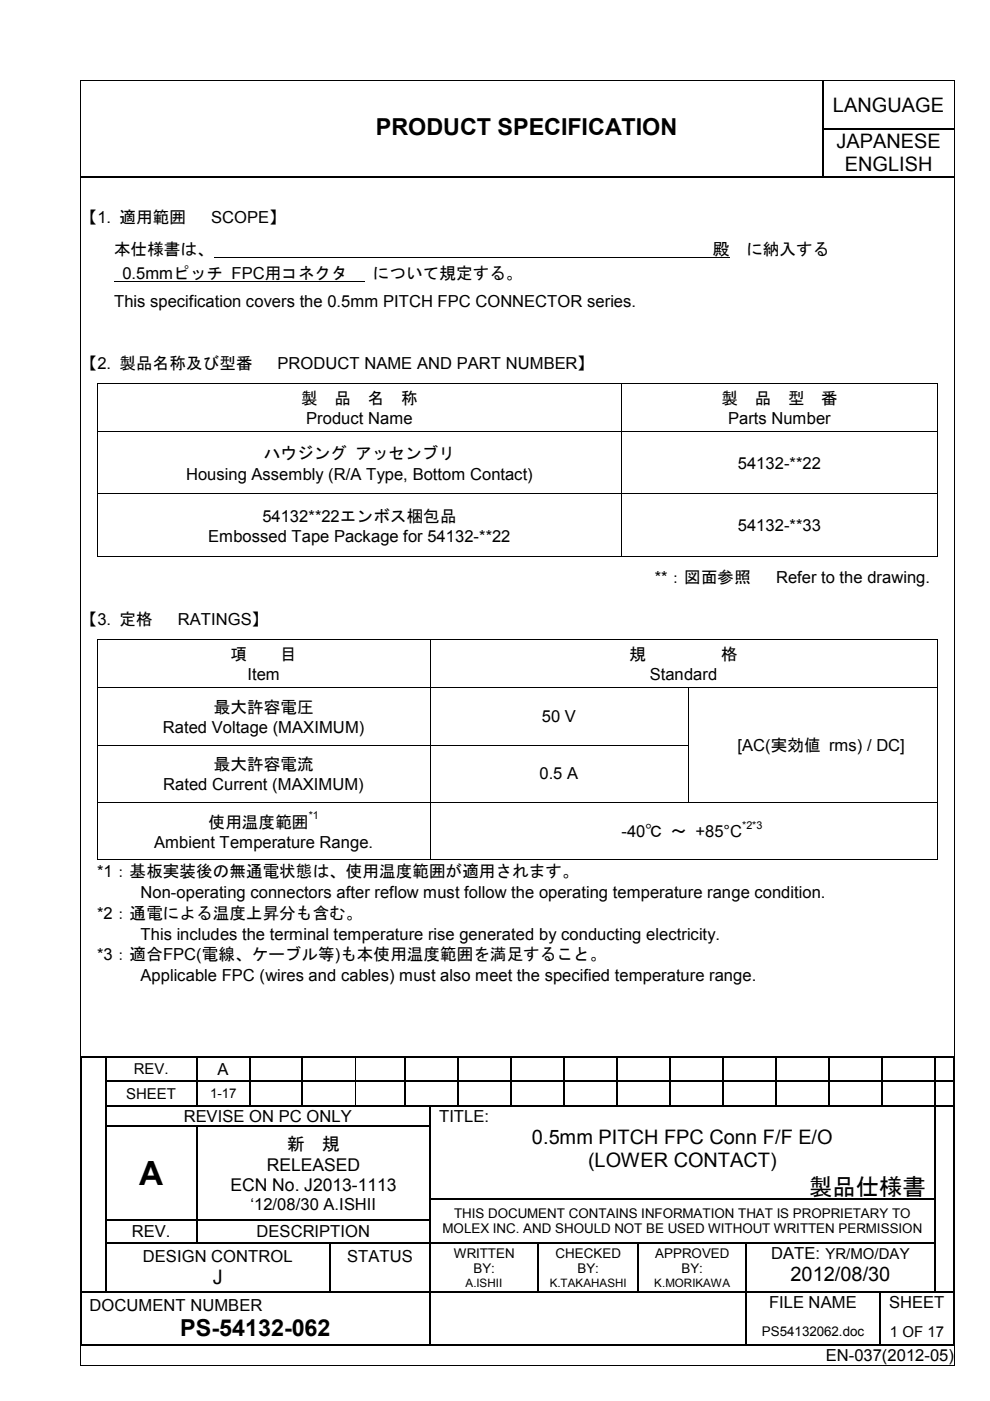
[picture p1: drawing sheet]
<svg xmlns="http://www.w3.org/2000/svg" width="210mm" height="297mm" viewBox="0 0 210 297" stroke-linecap="round" stroke-linejoin="round" font-family="sans-serif">
<defs><g id="words">
<text font-size="7.1" x="29.5" y="251.2">A</text>
<g font-size="5">
<text x="79.7" y="28.5">PRODUCT SPECIFICATION</text>
<text x="171.6" y="253.3">製品仕様書</text>
<text x="38.2" y="283.3">PS-54132-062</text>
</g>
<g font-size="4.2">
<text x="176.6" y="23.7">LANGUAGE</text>
<text x="177.3" y="31.5">JAPANESE</text>
<text x="179.1" y="36.3">ENGLISH</text>
<text x="112.8" y="242.6">0.5mm PITCH FPC Conn F/F E/O</text>
<text x="124.7" y="247.4">(LOWER CONTACT)</text>
<text x="45.1" y="272.3">J</text>
<text x="167.6" y="271.7">2012/08/30</text>
</g>
<g font-size="3.7">
<text x="60.9" y="243.8">新</text>
<text x="68.3" y="243.8">規</text>
<text x="56.6" y="248.2">RELEASED</text>
<text x="48.9" y="252.5">ECN No. J2013-1113</text>
</g>
<g font-size="3.5">
<text x="17.1" y="47.3">【1. 適用範囲</text>
<text x="44.8" y="47.3">SCOPE】</text>
<text x="24.2" y="54">本仕様書は、</text>
<text x="26" y="59.2">0.5mmピッチ FPC用コネクタ</text>
<text x="79.1" y="59.2">について規定する。</text>
<text x="151.2" y="54">殿</text>
<text x="158.2" y="54">に納入する</text>
<text x="24.2" y="65">This specification covers the 0.5mm PITCH FPC CONNECTOR series.</text>
<text x="17.1" y="78.2">【2. 製品名称及び型番</text>
<text x="58.8" y="78.2">PRODUCT NAME AND PART NUMBER】</text>
<text x="63.9" y="85.7">製</text>
<text x="71" y="85.7">品</text>
<text x="78" y="85.7">名</text>
<text x="85" y="85.7">称</text>
<text x="153" y="85.7">製</text>
<text x="160" y="85.7">品</text>
<text x="167.1" y="85.7">型</text>
<text x="174.1" y="85.7">番</text>
<text x="64.9" y="90">Product Name</text>
<text x="154.4" y="90">Parts Number</text>
<text x="39.5" y="101.7">Housing Assembly (R/A Type, Bottom Contact)</text>
<text x="55.9" y="97.4">ハウジング アッセンブリ</text>
<text x="156.5" y="99.4">54132-**22</text>
<text x="55.6" y="110.6">54132**22エンボス梱包品</text>
<text x="156.5" y="112.6">54132-**33</text>
<text x="44.2" y="114.8">Embossed Tape Package for 54132-**22</text>
<text x="138.8" y="123.7">**：図面参照</text>
<text x="164.6" y="123.7">Refer to the drawing.</text>
<text x="17.1" y="132.4">【3. 定格</text>
<text x="37.7" y="132.4">RATINGS】</text>
<text x="48.9" y="140">項</text>
<text x="59.4" y="140">目</text>
<text x="133.5" y="140">規</text>
<text x="152.9" y="140">格</text>
<text x="52.5" y="144.2">Item</text>
<text x="137.8" y="144.2">Standard</text>
<text x="34.5" y="155.4">Rated Voltage (MAXIMUM)</text>
<text x="45.3" y="151.1">最大許容電圧</text>
<text x="114.9" y="153.1">50 V</text>
<text x="156.4" y="159.2">[AC(実効値 rms) / DC]</text>
<text x="34.6" y="167.6">Rated Current (MAXIMUM)</text>
<text x="45.3" y="163.3">最大許容電流</text>
<text x="114.4" y="165.3">0.5 A</text>
<text x="32.7" y="179.7">Ambient Temperature Range.</text>
<text x="44.2" y="175.5">使用温度範囲</text>
<text x="131.8" y="177.5">-40℃ ～ +85°C</text>
<text x="20.6" y="186">*1：基板実装後の無通電状態は、使用温度範囲が適用されます。</text>
<text x="29.8" y="190.5">Non-operating connectors after reflow must follow the operating temperature range condition.</text>
<text x="20.6" y="194.8">*2：通電による温度上昇分も含む。</text>
<text x="20.6" y="203.6">*3：適合FPC(電線、ケーブル等)も本使用温度範囲を満足すること。</text>
<text x="29.8" y="199.3">This includes the terminal temperature rise generated by conducting electricity.</text>
<text x="29.8" y="207.9">Applicable FPC (wires and cables) must also meet the specified temperature range.</text>
<text x="46.1" y="227.8">A</text>
<text x="38.9" y="237.8">REVISE ON PC ONLY</text>
<text x="93.1" y="237.8">TITLE:</text>
<text x="53.1" y="256.6">‘12/08/30 A.ISHII</text>
<text x="27.9" y="262.3">REV.</text>
<text x="54.4" y="262.3">DESCRIPTION</text>
<text x="30.3" y="267.5">DESIGN CONTROL</text>
<text x="73.6" y="267.5">STATUS</text>
<text x="163.5" y="266.9">DATE: YR/MO/DAY</text>
<text x="19" y="278">DOCUMENT NUMBER</text>
<text x="163.1" y="277.3">FILE NAME</text>
<text x="188.5" y="277.3">SHEET</text>
<text x="175.1" y="288.6">EN-037(2012-05)</text>
</g>
<g font-size="3.2">
<text x="28.4" y="227.8">REV.</text>
<text x="26.8" y="233">SHEET</text>
<text x="188.7" y="283.5">1 OF 17</text>
</g>
<g font-size="2.8">
<text x="44.5" y="232.8">1-17</text>
<text x="93.9" y="261.4">MOLEX INC. AND SHOULD NOT BE USED WITHOUT WRITTEN PERMISSION</text>
<text x="96.3" y="258.2">THIS DOCUMENT CONTAINS INFORMATION THAT IS PROPRIETARY TO</text>
<text x="96.2" y="266.7">WRITTEN</text>
<text x="100.4" y="269.9">BY:</text>
<text x="117.8" y="266.7">CHECKED</text>
<text x="122.4" y="269.9">BY:</text>
<text x="138.9" y="266.7">APPROVED</text>
<text x="144.5" y="269.9">BY:</text>
<text x="161.5" y="283.2">PS54132062.doc</text>
</g>
<g font-size="2.5">
<text x="98.7" y="272.8">A.ISHII</text>
<text x="116.5" y="272.8">K.TAKAHASHI</text>
<text x="138.7" y="272.8">K.MORIKAWA</text>
</g>
<g font-size="2.3">
<text x="65.4" y="173.7">*1</text>
<text x="157.4" y="175.7">*2*3</text>
</g>
</g></defs>
<g fill="none" stroke="#000" stroke-width=".25">
<path d="M174.6 17.1v10.2M17.2 37.5h157.3M174.6 27.5v9.9M174.7 27.4h27.4M174.7 37.5h27.4M17.1 224.2v4.9M17.1 229.4v4.9M17.1 234.6v4M17.1 238.9v4.8M17.2 224h5.1M22.4 224.2v4.9M22.4 229.4v4.9"/>
<path d="M22.4 234.6v4M22.4 238.9v4.8M22.5 224h19.1M22.5 229.2h19.1M22.5 234.4h19.1M22.5 238.8h19.1M41.7 224.2v4.9M41.7 229.4v4.9M41.7 238.9v4.8M41.9 224h10.9M41.9 229.2h10.9M41.9 234.4h10.9"/>
<path d="M41.9 238.8h49.2M52.9 224.2v4.9M52.9 229.4v4.9M53 224h11M53 229.2h11M53 234.4h11M64.1 224.2v4.9M64.1 229.4v4.9M64.2 224h11M64.2 229.2h11M64.2 234.4h11M75.5 224h10.3"/>
<path d="M75.5 229.2h10.3M75.5 234.4h10.3M85.9 224.2v4.9M85.9 229.4v4.9M86 224h11M86 229.2h11M86 234.4h5.1M91.2 234.6v4M91.2 238.9v4.8M91.3 234.4h5.7M97.1 224.2v4.9M97.1 229.4v4.9"/>
<path d="M97.2 224h11M97.2 229.2h11M97.2 234.4h11M108.3 224.2v4.9M108.3 229.4v4.9M108.5 224h10.9M108.5 229.2h10.9M108.5 234.4h10.9M119.5 224.2v4.9M119.5 229.4v4.9M119.7 224h10.9M119.7 229.2h10.9"/>
<path d="M119.7 234.4h10.9M130.8 224.2v4.9M130.8 229.4v4.9M130.9 224h11M130.9 229.2h11M130.9 234.4h11M142 224.2v4.9M142 229.4v4.9M142.2 224h10.9M142.2 229.2h10.9M142.2 234.4h10.9M153.2 224.2v4.9"/>
<path d="M153.2 229.4v4.9M153.4 224h10.9M153.4 229.2h10.9M153.4 234.4h10.9M164.5 224.2v4.9M164.5 229.4v4.9M164.6 224h11M164.6 229.2h11M164.6 234.4h11M175.7 224.2v4.9M175.7 229.4v4.9M175.8 224h11"/>
<path d="M175.8 229.2h11M175.8 234.4h11M186.9 224.2v4.9M186.9 229.4v4.9M187 224h11M187 229.2h11M187 234.4h11M198.2 224.2v4.9M198.2 229.4v4.9M198.2 234.6v4M198.2 238.9v4.8M198.3 224h3.9"/>
<path d="M198.3 229.2h3.9M198.3 234.4h3.9M202.3 224.2v4.9M202.3 229.4v4.9M202.3 234.6v4M202.3 238.9v4.8M17.1 244v4.8M17.1 249.1v4.9M17.1 254.3v4.3M17.1 258.8v4.6M22.4 244v4.8M22.4 249.1v4.9"/>
<path d="M22.4 254.3v4.3M22.4 258.8v4.6M22.5 258.7h19.1M41.7 244v4.8M41.7 249.1v4.9M41.7 254.3v4.3M41.7 258.8v4.6M41.9 258.7h49.2M91.2 244v4.8M91.2 249.1v4.9M91.2 254.3v4.3M91.2 258.8v4.6"/>
<path d="M91.3 254.1h106.7M198.2 244v4.8M198.2 249.1v4.9M198.2 254.3v4.3M198.2 258.8v4.6M202.3 244v4.8M202.3 249.1v4.9M202.3 254.3v4.3M202.3 258.8v4.6M17.1 263.7v5M17.1 269v4.8M17.1 274.1v11"/>
<path d="M17.2 273.9h5.1M22.4 263.7v5M22.4 269v4.8M22.5 263.5h19.1M22.5 273.9h47.4M41.9 263.5h28M70 263.7v5M70 269v4.8M70.1 263.5h21M70.1 273.9h21M91.2 263.7v5M91.2 269v4.8"/>
<path d="M91.2 274.1v11M91.3 263.5h22.7M91.3 273.9h22.7M114.1 263.7v5M114.1 269v4.8M114.3 263.5h20.9M114.3 273.9h20.9M135.3 263.7v5M135.3 269v4.8M135.4 263.5h22.7M135.4 273.9h22.7M158.2 263.7v5"/>
<path d="M158.2 269v4.8M158.2 274.1v11M158.3 263.5h39.7M158.3 273.9h28.1M186.5 274.1v11M186.6 273.9h11.4M198.2 263.7v5M198.2 269v4.8M198.3 273.9h3.9M202.3 263.7v5M202.3 269v4.8M202.3 274.1v11"/>
<path d="M17.2 285.2h73.9M91.3 285.2h66.8M158.3 285.2h28.1M186.6 285.2h15.6"/>
</g>
<g fill="#000">
<path d="M174.5 27.3h.2v.2h-.2zM174.5 37.4h.2v.2h-.2zM17 223.9h.2v.3h-.2zM17 229.1h.2v.3h-.2zM17 234.3h.2v.3h-.2zM17 238.6h.2v.3h-.2zM22.3 223.9h.2v.3h-.2zM22.3 229.1h.2v.3h-.2zM22.3 234.3h.2v.3h-.2zM22.3 238.6h.2v.3h-.2zM41.6 223.9h.3v.3h-.3zM41.6 229.1h.3v.3h-.3z"/>
<path d="M41.6 234.3h.3v.3h-.3zM41.6 238.6h.3v.3h-.3zM52.8 223.9h.2v.3h-.2zM52.8 229.1h.2v.3h-.2zM52.8 234.3h.2v.3h-.2zM64 223.9h.2v.3h-.2zM64 229.1h.2v.3h-.2zM64 234.3h.2v.3h-.2zM75.2 223.9h.3v.3h-.3zM75.2 229.1h.3v.3h-.3zM75.2 234.3h.3v.3h-.3zM85.8 223.9h.2v.3h-.2z"/>
<path d="M85.8 229.1h.2v.3h-.2zM85.8 234.3h.2v.3h-.2zM91.1 234.3h.2v.3h-.2zM91.1 238.6h.2v.3h-.2zM97 223.9h.2v.3h-.2zM97 229.1h.2v.3h-.2zM97 234.3h.2v.3h-.2zM108.2 223.9h.3v.3h-.3zM108.2 229.1h.3v.3h-.3zM108.2 234.3h.3v.3h-.3zM119.4 223.9h.3v.3h-.3zM119.4 229.1h.3v.3h-.3z"/>
<path d="M119.4 234.3h.3v.3h-.3zM130.6 223.9h.3v.3h-.3zM130.6 229.1h.3v.3h-.3zM130.6 234.3h.3v.3h-.3zM141.9 223.9h.3v.3h-.3zM141.9 229.1h.3v.3h-.3zM141.9 234.3h.3v.3h-.3zM153.1 223.9h.3v.3h-.3zM153.1 229.1h.3v.3h-.3zM153.1 234.3h.3v.3h-.3zM164.3 223.9h.3v.3h-.3zM164.3 229.1h.3v.3h-.3z"/>
<path d="M164.3 234.3h.3v.3h-.3zM175.6 223.9h.2v.3h-.2zM175.6 229.1h.2v.3h-.2zM175.6 234.3h.2v.3h-.2zM186.8 223.9h.2v.3h-.2zM186.8 229.1h.2v.3h-.2zM186.8 234.3h.2v.3h-.2zM198 223.9h.3v.3h-.3zM198 229.1h.3v.3h-.3zM198 234.3h.3v.3h-.3zM198 238.6h.3v.3h-.3zM202.2 223.9h.2v.3h-.2z"/>
<path d="M202.2 229.1h.2v.3h-.2zM202.2 234.3h.2v.3h-.2zM202.2 238.6h.2v.3h-.2zM17 243.7h.2v.3h-.2zM17 248.8h.2v.3h-.2zM17 254h.2v.3h-.2zM17 258.6h.2v.2h-.2zM22.3 243.7h.2v.3h-.2zM22.3 248.8h.2v.3h-.2zM22.3 254h.2v.3h-.2zM22.3 258.6h.2v.2h-.2zM41.6 243.7h.3v.3h-.3z"/>
<path d="M41.6 248.8h.3v.3h-.3zM41.6 254h.3v.3h-.3zM41.6 258.6h.3v.2h-.3zM91.1 243.7h.2v.3h-.2zM91.1 248.8h.2v.3h-.2zM91.1 254h.2v.3h-.2zM91.1 258.6h.2v.2h-.2zM198 243.7h.3v.3h-.3zM198 248.8h.3v.3h-.3zM198 254h.3v.3h-.3zM198 258.6h.3v.2h-.3zM202.2 243.7h.2v.3h-.2z"/>
<path d="M202.2 248.8h.2v.3h-.2zM202.2 254h.2v.3h-.2zM202.2 258.6h.2v.2h-.2zM17 263.4h.2v.3h-.2zM17 268.7h.2v.3h-.2zM17 273.8h.2v.3h-.2zM22.3 263.4h.2v.3h-.2zM22.3 268.7h.2v.3h-.2zM22.3 273.8h.2v.3h-.2zM41.6 263.4h.3v.3h-.3zM69.9 263.4h.2v.3h-.2zM69.9 268.7h.2v.3h-.2z"/>
<path d="M69.9 273.8h.2v.3h-.2zM91.1 263.4h.2v.3h-.2zM91.1 268.7h.2v.3h-.2zM91.1 273.8h.2v.3h-.2zM114 263.4h.3v.3h-.3zM114 268.7h.3v.3h-.3zM114 273.8h.3v.3h-.3zM135.2 263.4h.2v.3h-.2zM135.2 268.7h.2v.3h-.2zM135.2 273.8h.2v.3h-.2zM158.1 263.4h.2v.3h-.2zM158.1 268.7h.2v.3h-.2z"/>
<path d="M158.1 273.8h.2v.3h-.2zM186.4 273.8h.2v.3h-.2zM198 263.4h.3v.3h-.3zM198 268.7h.3v.3h-.3zM198 273.8h.3v.3h-.3zM202.2 263.4h.2v.3h-.2zM202.2 268.7h.2v.3h-.2zM202.2 273.8h.2v.3h-.2zM17 285.1h.2v.2h-.2zM91.1 285.1h.2v.2h-.2zM158.1 285.1h.2v.2h-.2zM186.4 285.1h.2v.2h-.2z"/>
<path d="M202.2 285.1h.2v.2h-.2z"/>
</g>
<path d="M75.3 224.2v4.9M75.3 229.4v4.9" fill="none" stroke="#000" stroke-width=".21"/>
<g fill="#fff">
<path d="M17.1 17.1l.2 .2z" fill-rule="evenodd"/>
<path d="M55.5 22.7h112.4v9.7h-112.4z" fill-rule="evenodd"/>
</g>
<g fill="none" stroke="#000" stroke-width=".21">
<path d="M17 17.1v272.3M17.1 17h185.2M202.4 17.1v272.3M24.2 59.8h53.1M45.3 54.6h109.4M20.6 81.5v10M20.6 91.7v12.9M20.7 81.4h111M20.7 91.6h111M131.7 81.5v10M131.7 91.7v12.9M131.8 81.4h66.9"/>
<path d="M131.8 91.6h66.9M198.8 81.5v10M198.8 91.7v12.9M20.6 104.8v13.1M20.7 104.7h111M20.7 117.9h111M131.7 104.8v13.1M131.8 104.7h66.9M131.8 117.9h66.9M198.8 104.8v13.1M20.6 135.7v10M20.7 135.6h70.4"/>
<path d="M91.2 135.7v10M91.3 135.6h107.4M198.8 135.7v10M20.6 145.9v12M20.6 158.1v12M20.7 145.8h70.4M20.7 158h70.4M91.2 145.9v12M91.2 158.1v12M91.3 145.8h54.5M91.3 158h54.5M145.9 145.9v12"/>
<path d="M145.9 158.1v12M146 145.8h52.7M198.8 145.9v12M198.8 158.1v12M20.6 170.2v12M20.7 170.1h70.4M91.2 170.2v12M91.3 170.1h54.5M146 170.1h52.7M198.8 170.2v12M20.7 182.3h70.4M91.3 182.3h107.4"/>
<path d="M17.1 289.5h185.2"/>
</g>
<g fill="#000">
<path d="M16.9 16.9h.2v.2h-.2zM202.3 16.9h.2v.2h-.2zM20.5 81.3h.2v.2h-.2zM20.5 91.5h.2v.2h-.2zM131.7 81.3h.1v.2h-.1zM131.7 91.5h.1v.2h-.1zM198.7 81.3h.2v.2h-.2zM198.7 91.5h.2v.2h-.2zM20.5 104.6h.2v.2h-.2zM20.5 117.9h.2v.1h-.2zM131.7 104.6h.1v.2h-.1zM131.7 117.9h.1v.1h-.1z"/>
<path d="M198.7 104.6h.2v.2h-.2zM198.7 117.9h.2v.1h-.2zM20.5 135.6h.2v.1h-.2zM91.1 135.6h.2v.1h-.2zM198.7 135.6h.2v.1h-.2zM20.5 145.7h.2v.2h-.2zM20.5 157.9h.2v.2h-.2zM91.1 145.7h.2v.2h-.2zM91.1 157.9h.2v.2h-.2zM145.8 145.7h.2v.2h-.2zM145.8 157.9h.2v.2h-.2zM198.7 145.7h.2v.2h-.2z"/>
<path d="M198.7 157.9h.2v.2h-.2zM20.5 170.1h.2v.1h-.2zM91.1 170.1h.2v.1h-.2zM145.8 170.1h.2v.1h-.2zM198.7 170.1h.2v.1h-.2zM20.5 182.2h.2v.2h-.2zM91.1 182.2h.2v.2h-.2zM198.7 182.2h.2v.2h-.2zM16.9 289.4h.2v.2h-.2zM202.3 289.4h.2v.2h-.2z"/>
</g>
<use href="#words"/>
</svg>
